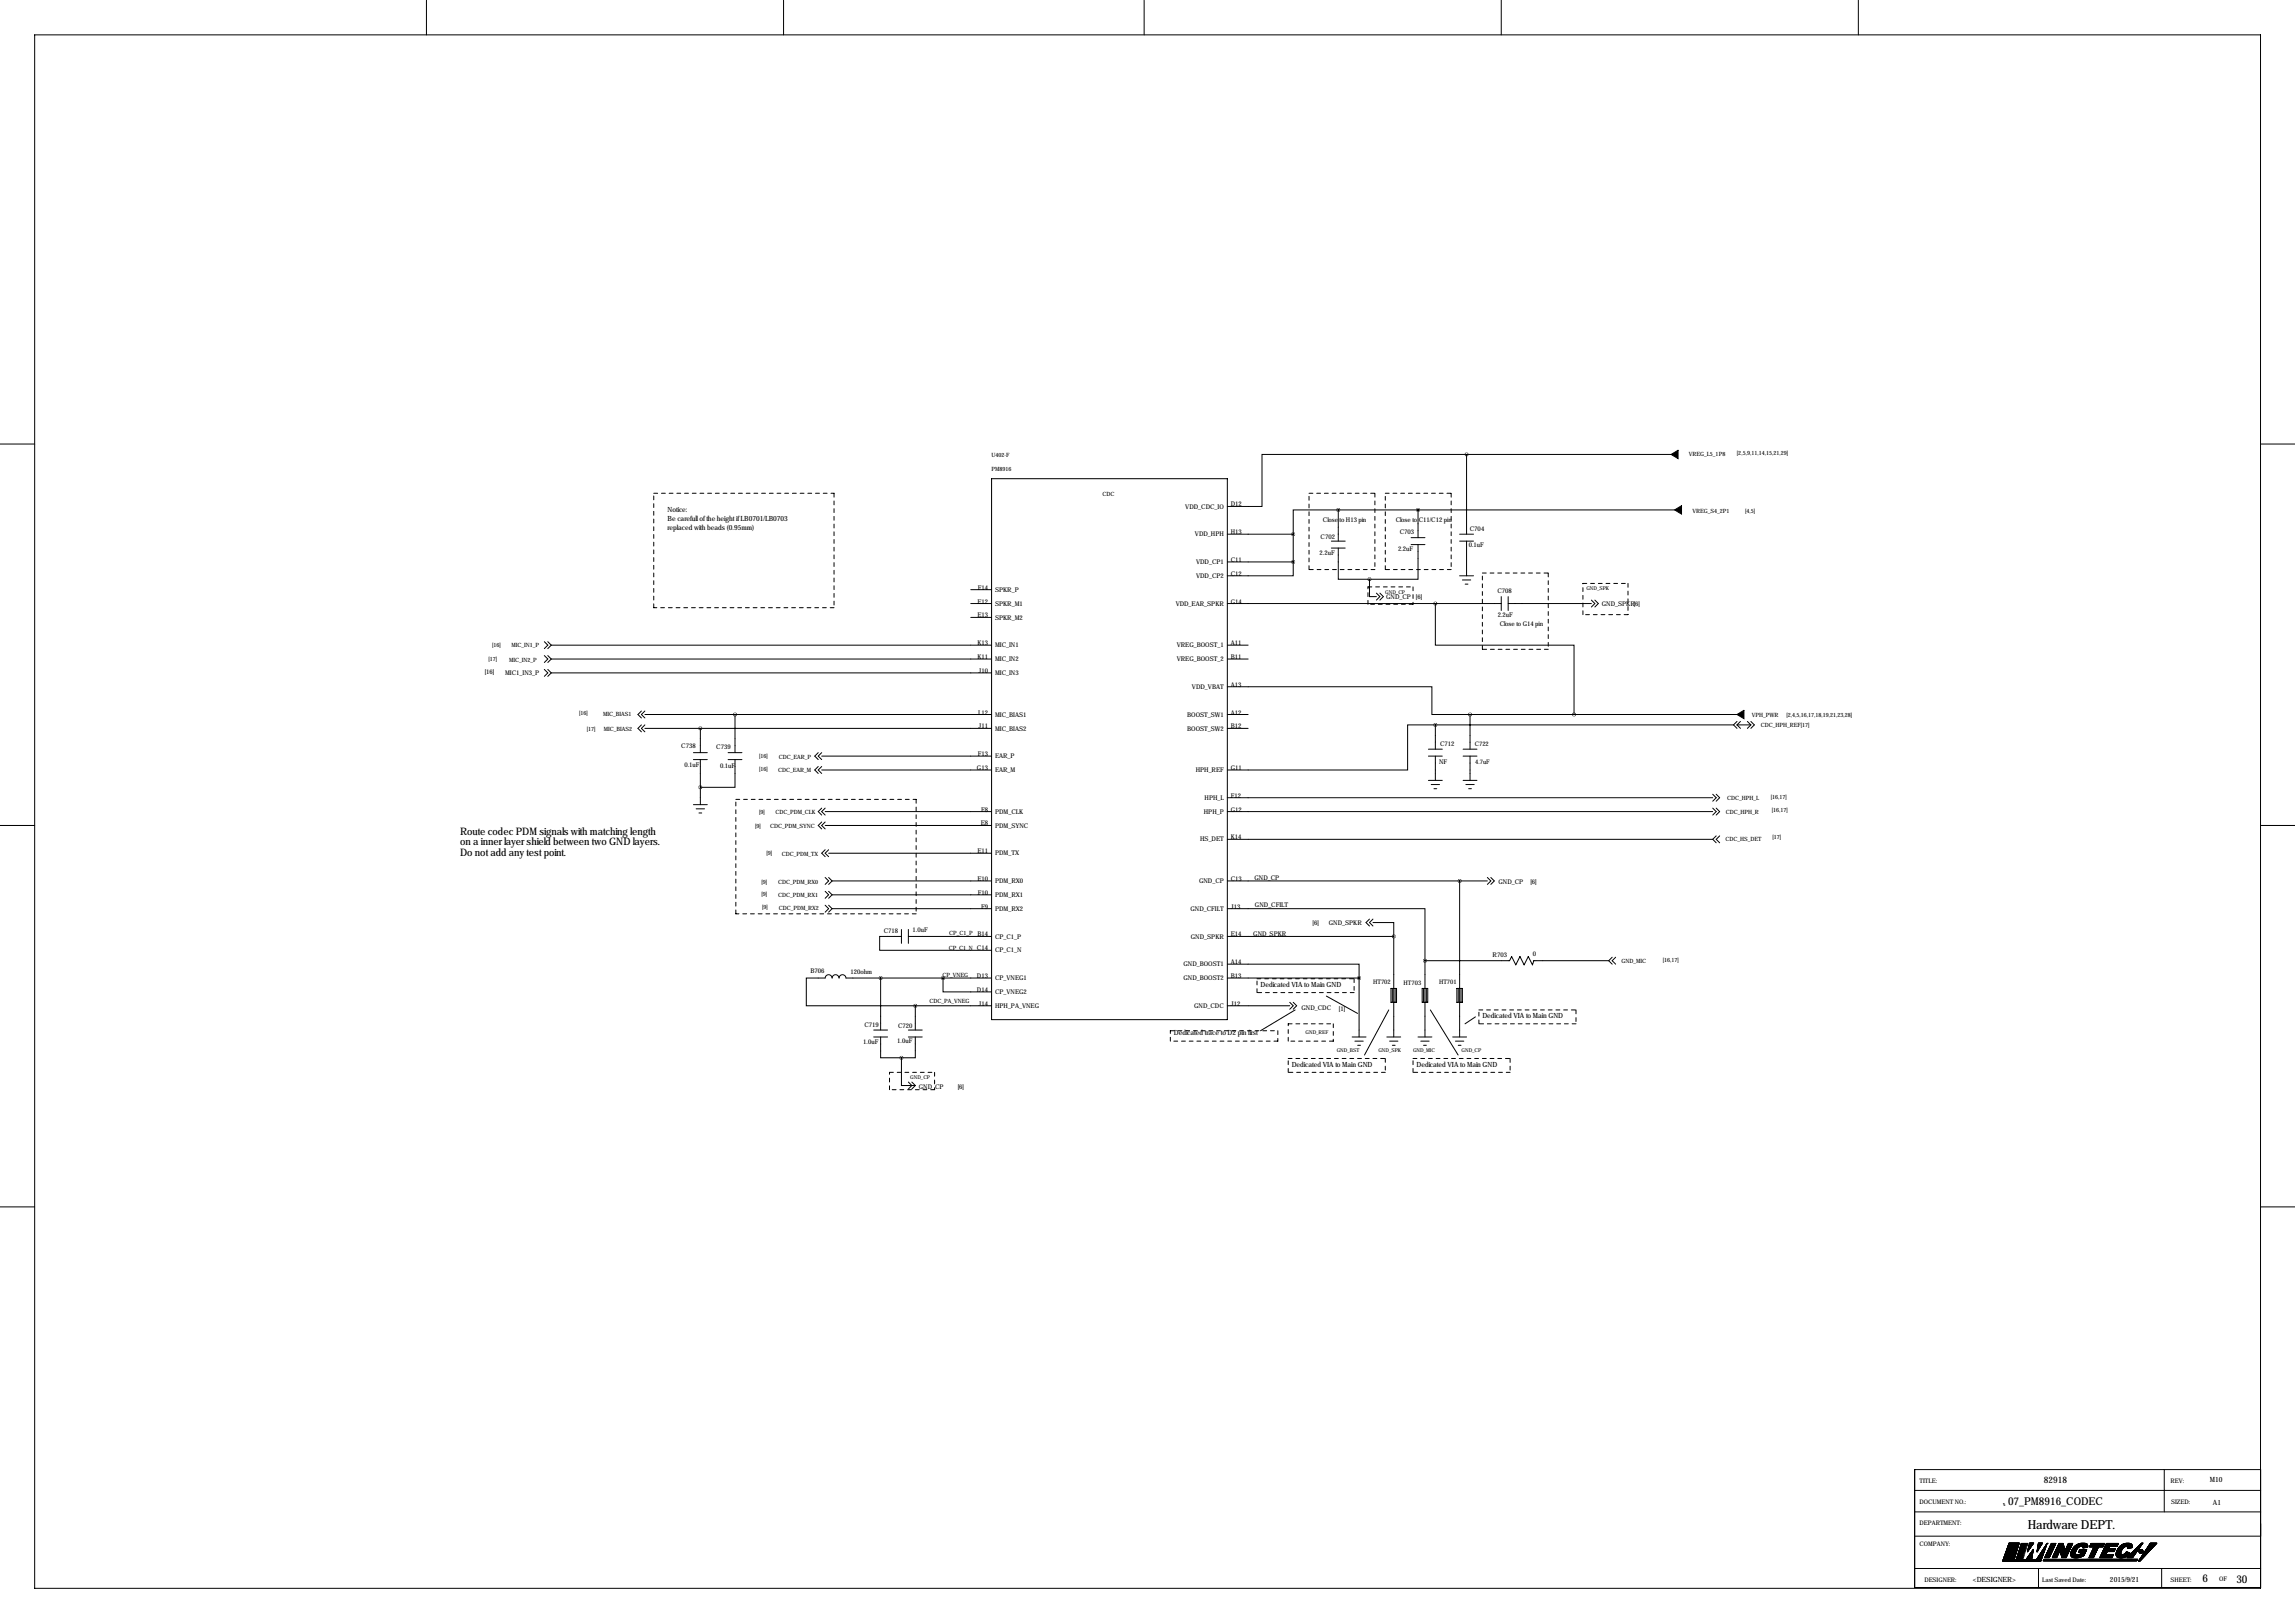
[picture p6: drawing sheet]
<svg xmlns="http://www.w3.org/2000/svg" width="841mm" height="594mm" viewBox="0 0 841 594" stroke-linecap="round" stroke-linejoin="round" font-family="sans-serif">
<defs><g id="words">
<text font-size="4.6" x="742.7" y="560.1">Hardware DEPT.</text>
<g font-size="4">
<text x="735.5" y="551.3">07_PM8916_CODEC</text>
<text x="806.7" y="579.4">6</text>
<text x="819.2" y="579.7">30</text>
</g>
<g font-size="3.8">
<text x="168.5" y="305.8">Route codec PDM signals with matching length</text>
<text x="168.6" y="309.6">on a inner layer shield between two GND layers.</text>
<text x="168.6" y="313.6">Do not add any test point.</text>
</g>
<text font-size="3.3" x="748.7" y="543.2">82918</text>
<g font-size="2.6">
<text x="244.6" y="187.5">Notice:</text>
<text x="244.6" y="190.9">Be carefull of the height if LB0701/LB0703</text>
<text x="244.6" y="194.3">replaced with beads (0.95mm)</text>
<text x="461.7" y="361.5">Dedicated VIA to Main GND</text>
<text x="543" y="372.9">Dedicated VIA to Main GND</text>
<text x="430" y="379.3">Dedicated trace to D2 pin first</text>
<text x="473.2" y="390.7">Dedicated VIA to Main GND</text>
<text x="518.9" y="390.7">Dedicated VIA to Main GND</text>
<text x="809.5" y="542.9">M10</text>
<text x="810.6" y="551.1">A1</text>
<text x="722.7" y="579.3">&lt;DESIGNER&gt;</text>
<text x="772.9" y="579.3">2015/9/21</text>
</g>
<g font-size="2.4">
<text x="450.8" y="185.5">D12</text>
<text x="434.2" y="186.3">VDD_CDC_IO</text>
<text x="484.6" y="191.1">Close to H13 pin</text>
<text x="511.3" y="191.1">Close to C11/C12 pin</text>
<text x="437.7" y="196.4">VDD_HPH</text>
<text x="450.8" y="195.7">H13</text>
<text x="483.8" y="197.4">C702</text>
<text x="512.8" y="195.7">C703</text>
<text x="538.4" y="194.4">C704</text>
<text x="483.4" y="203.3">2.2uF</text>
<text x="512.1" y="201.9">2.2uF</text>
<text x="538" y="200.3">0.1uF</text>
<text x="438.1" y="206.6">VDD_CP1</text>
<text x="450.8" y="205.8">C11</text>
<text x="358.1" y="216">F14</text>
<text x="438.1" y="211.7">VDD_CP2</text>
<text x="450.8" y="210.9">C12</text>
<text x="358" y="221.1">E12</text>
<text x="364.5" y="216.8">SPKR_P</text>
<text x="364.5" y="221.8">SPKR_M1</text>
<text x="430.7" y="221.8">VDD_EAR_SPKR</text>
<text x="450.8" y="221.1">G14</text>
<text x="507.7" y="219.5">GND_CP</text>
<text x="518.7" y="219.3">[6]</text>
<text x="548.5" y="217.2">C708</text>
<text x="358" y="226.1">E13</text>
<text x="364.5" y="226.9">SPKR_M2</text>
<text x="548.6" y="225.9">2.2uF</text>
<text x="586.7" y="222.1">GND_SPKR[6]</text>
<text x="549.4" y="229.2">Close to G14 pin</text>
<text x="358" y="236.3">K13</text>
<text x="364.5" y="237.1">MIC_IN1</text>
<text x="431.1" y="237.1">VREG_BOOST_1</text>
<text x="450.8" y="236.3">A11</text>
<text x="358" y="241.4">K11</text>
<text x="364.5" y="242.2">MIC_IN2</text>
<text x="431.1" y="242.2">VREG_BOOST_2</text>
<text x="450.8" y="241.4">B11</text>
<text x="177.5" y="246.9">[16]</text>
<text x="185" y="247.2">MIC1_IN3_P</text>
<text x="358.4" y="246.5">J10</text>
<text x="364.5" y="247.2">MIC_IN3</text>
<text x="450.8" y="251.5">A13</text>
<text x="436.6" y="252.3">VDD_VBAT</text>
<text x="358.3" y="261.7">L12</text>
<text x="364.5" y="262.5">MIC_BIAS1</text>
<text x="434.9" y="262.5">BOOST_SW1</text>
<text x="450.8" y="261.7">A12</text>
<text x="358.4" y="266.8">J11</text>
<text x="364.5" y="267.6">MIC_BIAS2</text>
<text x="434.9" y="267.6">BOOST_SW2</text>
<text x="450.8" y="266.8">B12</text>
<text x="249.6" y="273.9">C738</text>
<text x="262.4" y="274.4">C739</text>
<text x="527.5" y="273.2">C712</text>
<text x="250.7" y="280.7">0.1uF</text>
<text x="263.8" y="281.2">0.1uF</text>
<text x="358.1" y="276.9">F13</text>
<text x="364.5" y="277.7">EAR_P</text>
<text x="527.1" y="279.8">NF</text>
<text x="357.9" y="282">G13</text>
<text x="364.5" y="282.8">EAR_M</text>
<text x="438" y="282.8">HPH_REF</text>
<text x="450.8" y="282">G11</text>
<text x="441.2" y="293">HPH_L</text>
<text x="450.8" y="292.2">F12</text>
<text x="359.4" y="297.3">F8</text>
<text x="364.5" y="298">PDM_CLK</text>
<text x="441" y="298">HPH_P</text>
<text x="450.8" y="297.3">G12</text>
<text x="359.2" y="302.3">E8</text>
<text x="364.5" y="303.1">PDM_SYNC</text>
<text x="439.6" y="308.2">HS_DET</text>
<text x="450.8" y="307.4">K14</text>
<text x="358" y="312.5">E11</text>
<text x="364.5" y="313.3">PDM_TX</text>
<text x="358" y="322.7">E10</text>
<text x="364.5" y="323.4">PDM_RX0</text>
<text x="439.2" y="323.4">GND_CP</text>
<text x="450.8" y="322.7">C13</text>
<text x="459.5" y="322.4">GND_CP</text>
<text x="548.9" y="323.7">GND_CP</text>
<text x="560.6" y="323.7">[6]</text>
<text x="358.1" y="327.7">F10</text>
<text x="364.5" y="328.5">PDM_RX1</text>
<text x="359.4" y="332.8">F9</text>
<text x="364.5" y="333.6">PDM_RX2</text>
<text x="436.1" y="333.6">GND_CFILT</text>
<text x="450.8" y="332.8">J13</text>
<text x="459.7" y="332.3">GND_CFILT</text>
<text x="323.7" y="341.7">C718</text>
<text x="334.3" y="341.5">1.0uF</text>
<text x="480.8" y="338.9">[6]</text>
<text x="486.8" y="338.9">GND_SPKR</text>
<text x="358" y="343">B14</text>
<text x="364.5" y="343.8">CP_C1_P</text>
<text x="436.2" y="343.8">GND_SPKR</text>
<text x="450.8" y="343">E14</text>
<text x="459.1" y="343">GND_SPKR</text>
<text x="364.5" y="348.8">CP_C1_N</text>
<text x="433.5" y="353.9">GND_BOOST1</text>
<text x="450.8" y="353.1">A14</text>
<text x="546.8" y="350.6">R703</text>
<text x="561.5" y="350.1">0</text>
<text x="296.9" y="356.4">B706</text>
<text x="311.5" y="356.7">120ohm</text>
<text x="357.9" y="358.2">D13</text>
<text x="364.5" y="359">CP_VNEG1</text>
<text x="433.5" y="359">GND_BOOST2</text>
<text x="450.8" y="358.2">B13</text>
<text x="357.9" y="363.3">D14</text>
<text x="364.5" y="364.1">CP_VNEG2</text>
<text x="358.4" y="368.4">J14</text>
<text x="364.5" y="369.2">HPH_PA_VNEG</text>
<text x="437.4" y="369.2">GND_CDC</text>
<text x="450.8" y="368.4">J12</text>
<text x="476.8" y="369.9">GND_CDC</text>
<text x="490.5" y="370.1">[1]</text>
<text x="316.7" y="376.3">C719</text>
<text x="329" y="376.6">C720</text>
<text x="316.2" y="382.6">1.0uF</text>
<text x="328.7" y="382.1">1.0uF</text>
<text x="336.5" y="398.9">GND_CP</text>
<text x="350.8" y="398.9">[6]</text>
</g>
<g font-size="2.3">
<text x="540.2" y="273.1">C722</text>
<text x="540.4" y="279.7">4.7uF</text>
<text x="503" y="360.5">HT702</text>
<text x="514.2" y="360.8">HT703</text>
<text x="527.1" y="360.5">HT701</text>
<text x="703.1" y="543.3">TITLE:</text>
<text x="795.1" y="543.1">REV:</text>
<text x="703.1" y="550.9">DOCUMENT NO.:</text>
<text x="795.3" y="550.9">SIZED:</text>
<text x="703.1" y="558.6">DEPARTMENT:</text>
<text x="703.1" y="566.2">COMPANY:</text>
<text x="704.9" y="579.4">DESIGNER:</text>
<text x="748.1" y="579.4">Last Saved Date:</text>
<text x="795.1" y="579.4">SHEET:</text>
<text x="812.9" y="579.1">OF</text>
</g>
<g font-size="2.1">
<text x="363.2" y="167.5">U402-F</text>
<text x="618.7" y="166.9">VREG_L5_1P8</text>
<text x="636.3" y="166.7">[2,5,9,11,14,15,21,29]</text>
<text x="363.2" y="172.5">PM8916</text>
<text x="403.9" y="181.8">CDC</text>
<text x="620" y="188">VREG_S4_2P1</text>
<text x="639.3" y="188">[4,5]</text>
<text x="180.3" y="236.9">[16]</text>
<text x="187.3" y="237.1">MIC_IN1_P</text>
<text x="178.9" y="242.2">[17]</text>
<text x="186.5" y="242.3">MIC_IN2_P</text>
<text x="212.1" y="262">[16]</text>
<text x="220.9" y="262.2">MIC_BIAS1</text>
<text x="641.7" y="262.7">VPH_PWR</text>
<text x="654.4" y="262.7">[2,4,5,16,17,18,19,21,23,28]</text>
<text x="214.9" y="267.6">[17]</text>
<text x="221.2" y="267.6">MIC_BIAS2</text>
<text x="645" y="266.3">CDC_HPH_REF[17]</text>
<text x="278.1" y="277.7">[16]</text>
<text x="285.3" y="277.9">CDC_EAR_P</text>
<text x="278.1" y="282.5">[16]</text>
<text x="285.1" y="282.8">CDC_EAR_M</text>
<text x="632.7" y="292.9">CDC_HPH_L</text>
<text x="648.7" y="292.7">[16,17]</text>
<text x="278.1" y="298">[9]</text>
<text x="284" y="298">CDC_PDM_CLK</text>
<text x="632.2" y="298">CDC_HPH_R</text>
<text x="649" y="297.5">[16,17]</text>
<text x="276.6" y="303.3">[9]</text>
<text x="282.1" y="303.3">CDC_PDM_SYNC</text>
<text x="632" y="307.9">CDC_HS_DET</text>
<text x="649.2" y="307.4">[17]</text>
<text x="280.7" y="313.3">[9]</text>
<text x="286.4" y="313.5">CDC_PDM_TX</text>
<text x="278.9" y="323.7">[9]</text>
<text x="285" y="323.7">CDC_PDM_RX0</text>
<text x="278.9" y="328.2">[9]</text>
<text x="285" y="328.5">CDC_PDM_RX1</text>
<text x="279.1" y="333.1">[9]</text>
<text x="285.3" y="333.3">CDC_PDM_RX2</text>
<text x="347.7" y="342.4">CP_C1_P</text>
<text x="347.6" y="348.1">CP_C1_N C14</text>
<text x="594" y="352.6">GND_MIC</text>
<text x="609.1" y="352.4">[16,17]</text>
<text x="345.2" y="358">CP_VNEG</text>
<text x="340.4" y="367.4">CDC_PA_VNEG</text>
</g>
<g font-size="1.9">
<text x="507.4" y="217.5">GND_CP</text>
<text x="581.1" y="216.2">GND_SPK</text>
<text x="478.2" y="378.8">GND_REF</text>
<text x="489.7" y="385.1">GND_BST</text>
<text x="504.9" y="385.1">GND_SPK</text>
<text x="517.6" y="385.1">GND_MIC</text>
<text x="535.4" y="385.1">GND_CP</text>
<text x="333.5" y="395.3">GND_CP</text>
</g>
</g></defs>
<g fill="none" stroke="#000" stroke-width=".37" stroke-dasharray="1.4 1.4">
<path d="M239.5 180.7h66M305.5 180.7v41.9M479.5 180.7h24.1M503.6 180.7v27.9M507.4 180.7h24.2M531.6 180.7v27.9M479.5 208.6v-27.9M501.1 215h16.5M503.6 208.6h-24.1M507.4 208.6v-27.9M517.6 215v6.3M531.6 208.6h-24.2"/>
<path d="M543 209.9h24.1M567.1 209.9v27.9M579.8 213.7h16.5M596.3 213.7v11.4M239.5 222.6v-41.9M305.5 222.6h-66M501.1 221.3v-6.3M517.6 221.3h-16.5M543 237.8v-27.9M567.1 237.8h-24.1M579.8 225.1v-11.4M596.3 225.1h-16.5"/>
<path d="M269.5 292.8h66.1M335.6 292.8v41.9M269.5 334.7v-41.9M335.6 334.7h-66.1M460.5 358.5h35.5M496 358.5v5M428.7 377.5h39.4M460.5 363.5v-5M468.1 377.5v3.8M471.9 375h16.5M488.4 375v6.3M496 363.5h-35.5"/>
<path d="M541.7 375v-5.1M541.7 369.9h35.6M577.3 369.9v5.1M577.3 375h-35.6M325.8 399.1v-6.3M325.8 392.8h16.5M342.3 392.8v6.3M342.3 399.1h-16.5M428.7 381.3v-3.8M468.1 381.3h-39.4M471.9 392.8v-5.1M471.9 387.7h35.5"/>
<path d="M471.9 381.3v-6.3M488.4 381.3h-16.5M507.4 387.7v5.1M507.4 392.8h-35.5M517.6 392.8v-5.1M517.6 387.7h35.6M553.2 387.7v5.1M553.2 392.8h-35.6"/>
</g>
<g fill="none" stroke="#000" stroke-width=".37">
<path d="M12.7 12.8h815.3v568.9h-815.3zM156.2 .1v12.7M287 .1v12.7M419.1 .1v12.7M549.9 .1v12.7M680.7 .1v12.7M0 162.6h12.7M363.2 175.3h86.4v198.2h-86.4zM537.2 166.4h-74.9v19.1h-12.7M537.2 166.4v29.3M537.2 166.4h74.9M828 162.6h12.7"/>
<path d="M449.6 195.7h24.1M473.7 195.7v10.1M487.7 198.2h5.1M490.2 186.8h-16.5v8.9M490.2 186.8v11.4M490.2 186.8h123.2M516.9 196.9h5.1M516.9 199.5h5.1M519.4 199.5v12.7h-17.8M519.4 186.8v10.1M534.7 198.2h5.1M534.7 195.7h5.1"/>
<path d="M537.2 198.2v12.7M355.6 216h7.6M449.6 205.8h24.1M473.7 205.8v5.1h-24.1M487.7 200.7h5.1M490.2 200.7v11.5h11.4M501.6 212.2v6.3h2.6M504.2 217.2l1.3 1.3-1.3 1.3M505.5 217.2l1.2 1.3-1.2 1.3M534.7 210.9h5.1M535.7 212.4h3M536.7 213.9h1"/>
<path d="M549.9 218.5v5.1M552.4 218.5v5.1M582.9 219.8l1.3 1.3-1.3 1.2M584.2 219.8l1.3 1.3-1.3 1.2M199.4 235l1.3 1.3-1.3 1.3M200.7 235l1.2 1.3M201.9 236.3h161.3M201.9 236.3l-1.2 1.3M355.6 221.1h7.6M355.6 226.1h7.6M449.6 221.1h100.3M449.6 236.3h7.6"/>
<path d="M525.8 221.1v15.2h50.8v25.4M552.4 221.1h30.5M199.4 240.1l1.3 1.3-1.3 1.2M199.4 245.2l1.3 1.3-1.3 1.2M200.7 240.1l1.2 1.3M200.7 245.2l1.2 1.3M201.9 241.4h161.3M201.9 246.5h161.3M201.9 241.4l-1.2 1.2M201.9 246.5l-1.2 1.2M449.6 251.5h74.9v10.2h14M449.6 241.4h7.6"/>
<path d="M234.9 265.5l-1.2 1.3 1.2 1.2M234.9 260.4l-1.2 1.3 1.2 1.3M236.2 261.7h127M236.2 266.8h127M236.2 265.5l-1.3 1.3 1.3 1.2M236.2 260.4l-1.3 1.3 1.3 1.3M254 278.2h5.1M254 275.7h5.1M256.5 266.8v8.9M256.5 278.2v16.5M266.7 278.2h5.1M266.7 275.7h5.1"/>
<path d="M269.2 278.2v10.2h-12.7M269.2 261.7v14M299.7 275.7l-1.3 1.2 1.3 1.3M301 276.9h62.2M301 275.7l-1.3 1.2 1.3 1.3M449.6 261.7h7.6M449.6 266.8h7.6M523.2 274.4h5.1M523.2 276.9h5.1M525.8 265.5h-10.2v16.5h-66M525.8 265.5v8.9M525.8 276.9v8.9"/>
<path d="M525.8 265.5h109.2M535.9 274.4h5.1M535.9 276.9h5.1M538.5 261.7h97.8M538.5 261.7v12.7M538.5 276.9v8.9M635 265.5l1.3 1.3M636.3 264.2l-1.3 1.3M636.3 265.5l1.2 1.3M636.3 265.5h5M637.5 264.2l-1.2 1.3M640.1 264.2l1.2 1.3"/>
<path d="M641.3 264.2l1.3 1.3-1.3 1.3M641.3 265.5l-1.2 1.3M254 294.7h5.1M255 296.2h3.1M256 297.8h1M299.7 280.7l-1.3 1.3 1.3 1.3M301 282h62.2M301 296l-1.3 1.3 1.3 1.2M301 280.7l-1.3 1.3 1.3 1.3M302.3 297.3h60.9M302.3 296l-1.3 1.3 1.3 1.2M449.6 292.2h177.8"/>
<path d="M449.6 297.3h177.8M523.2 285.8h5.1M524.3 287.3h3M525.3 288.9h1M535.9 285.8h5.1M537 287.3h3M538 288.9h1M627.4 290.9l1.2 1.3-1.2 1.2M627.4 296l1.2 1.3-1.2 1.2M628.6 290.9l1.3 1.3-1.3 1.2M628.6 296l1.3 1.3-1.3 1.2M0 302.3h12.7"/>
<path d="M301 301.1l-1.3 1.2 1.3 1.3M302.3 302.3h60.9M302.3 311.2l-1.3 1.3 1.3 1.3M302.3 301.1l-1.3 1.2 1.3 1.3M303.5 312.5h59.7M303.5 311.2l-1.2 1.3 1.2 1.3M449.6 307.4h177.8M627.4 307.4l1.2 1.3M628.6 306.1l-1.2 1.3M629.9 306.1l-1.3 1.3 1.3 1.3M828 302.3h12.7M302.3 331.5l1.2 1.3-1.2 1.3"/>
<path d="M302.3 326.5l1.2 1.2-1.2 1.3M302.3 321.4l1.2 1.3-1.2 1.2M303.5 331.5l1.3 1.3M303.5 326.5l1.3 1.2M303.5 321.4l1.3 1.3M304.8 322.7h58.4M304.8 327.7h58.4M304.8 332.8h58.4M304.8 332.8l-1.3 1.3M304.8 327.7l-1.3 1.3M304.8 322.7l-1.3 1.2M449.6 332.8h72.4v19.1"/>
<path d="M449.6 322.7h95.2M501.6 336.6l-1.2 1.3 1.2 1.3M502.9 337.9h7.6v5.1M502.9 336.6l-1.3 1.3 1.3 1.3M534.7 322.7v57.1M544.8 321.4l1.3 1.3-1.3 1.2M546.1 321.4l1.3 1.3-1.3 1.2M302.3 358.2h-6.9v10.2h39.9M302.3 358.2a1.27 1.27 0 0 1 1.2-1.2 1.27 1.27 0 0 1 1.3 1.2M304.8 358.2a1.27 1.27 0 0 1 1.3-1.2 1.27 1.27 0 0 1 1.2 1.2M307.3 358.2a1.27 1.27 0 0 1 1.3-1.2 1.27 1.27 0 0 1 1.3 1.2h53.3M322.6 358.2v19.1"/>
<path d="M330.2 343h-8v5.1h41M330.2 340.4v5.1M332.7 343h30.5M332.7 340.4v5.1M345.4 358.2v5.1h17.8M449.6 353.1h48.2v5.1M449.6 343h60.9M449.6 358.2h48.2M497.8 358.2v21.6M510.5 343v36.8M522 351.9h31l.7-1.6 1.5 3.1 1.6-3.1 1.5 3.1 1.5-3.1 1.5 3.1 .5-1.5h27.5M522 351.9v27.9"/>
<path d="M589.3 351.9l1.2 1.2M590.5 350.6l-1.2 1.3M591.8 350.6l-1.3 1.3 1.3 1.2M320 377.3h5.1M320 379.8h5.1M322.6 379.8v7.6h7.6M332.7 377.3h5.1M332.7 379.8h5.1M335.3 379.8v7.6h-5.1M335.3 368.4v8.9M335.3 368.4h27.9M449.6 368.4h22.8"/>
<path d="M472.4 367.1l1.3 1.3-1.3 1.2M473.7 367.1l1.3 1.3-1.3 1.2M474.4 369.9l-12.7 7.6M485.9 364.8l11.4 6.4M495.3 379.8h5.1M508 379.8h5.1M508.7 369.9l-8.9 16.5M509.5 362h2.1v5.1h-2.1zM510 362v5.1M510.5 367.1h.1M511 367.1h.1M511 362v5.1"/>
<path d="M519.4 379.8h5.1M521 362h2v5.1h-2zM521.5 362v5.1M522 367.1h.1M522.5 367.1h.1M522.5 362v5.1M524 369.9l10.1 16.5M532.1 379.8h5.1M533.7 362h2v5.1h-2zM534.2 362v5.1M534.7 367.1h.1M535.2 367.1h.1"/>
<path d="M535.2 362v5.1M540.5 372.4l-3.8 2.6M330.2 387.4v10.2h5.1M332.7 396.3l1.3 1.3-1.3 1.3M334 396.3l1.3 1.3M335.3 397.6l-1.3 1.3M496.3 381.3h3.1M497.3 382.8h1M509 381.3h3.1M510 382.8h1M520.4 381.3h3.1M521.5 382.8h1"/>
<path d="M533.1 381.3h3.1M534.2 382.8h1M0 442h12.7M828 442h12.7M701.3 538.2h126.8v43.2h-126.8zM792.8 538.2v15.5M701.3 553.7h126.8M701.3 545.9h126.8M733.8 550.8h.1M701.3 574.5h126.8M701.3 562.6h126.8M733.6 571.8h14"/>
<path d="M733.6 571.7h14M733.6 571.6h14M733.7 571.5h13.9M733.7 571.4h14M733.8 571.2h14M733.8 571.1h4M733.9 570.9h4M733.9 570.8h4M734 570.7h3.9M734 570.7h4M734 570.5h4M734.1 570.4h3.9"/>
<path d="M734.1 570.2h4M734.2 570.1h3.9M734.3 569.8h3.9M734.3 569.7h3.9M734.3 569.6h4M734.4 569.4h3.9M734.5 569.3h3.9M734.5 569.2h3.9M734.6 568.9h3.9M734.7 568.8h3.8M734.7 568.6h3.9M734.7 568.5h3.9"/>
<path d="M734.8 568.4h3.9M734.8 568.3h3.9M734.8 568.2h3.9M734.9 568.1h3.8M734.9 568h3.9M735 567.9h3.8M735 567.8h3.8M735.1 567.6h3.8M735.1 567.5h3.8M735.1 567.4h3.8M735.2 567.3h3.8M735.2 567.1h3.8"/>
<path d="M735.3 566.9h3.8M735.4 566.7h3.8M735.5 566.5h3.7M735.5 566.3h3.8M735.6 566.1h3.8M735.6 566h3.8M735.7 565.8h3.7M735.7 565.7h3.8M735.8 565.6h3.7M735.8 565.5h3.7M735.9 565.3h3.7M735.9 565.2h3.7"/>
<path d="M735.9 565.1h3.7M737.9 571h-4M738.1 570.3l-4 .1M738.1 570.1l-4 .1M738.2 569.9l-4 .1M738.3 569.5h-3.9M738.4 569.1l-3.9 .1M738.5 569l-4 .1M738.5 568.8l-3.9 .1M738.6 571.1h.3M738.6 568.7h-3.9M738.6 570.8h2.5"/>
<path d="M738.7 570.6h.4M738.8 570.4h2.5M738.8 568l-3.9 .1M738.9 567.7h-3.9M739 569.8h.1M739 569.7h1.7M739 567.2l-3.8 .1M739.1 569.4h.3M739.1 567h-3.8M739.1 569.2h1.9M739.1 566.8l-3.8 .1M739.2 566.7l-3.9 .1"/>
<path d="M739.2 566.5l-3.8 .1M739.3 568.8h2.2M739.3 566.4h-3.8M739.3 568.7h2.5M739.3 566.2h-3.8M739.4 568.3h2.4M739.4 568.3h2.5M739.5 565.7l-3.8 .1M739.6 567.9h2.4M739.6 567.8h2.5M739.6 565.4h-3.8M739.7 570.1l-.9 .1"/>
<path d="M739.7 567.4h2.4M739.7 567.4h2.5M739.8 567.2h.5M739.9 568.9l-.7 .1M739.9 566.9h2.4M740 566.7h.4M740 571h-1.4M740.1 569.7l-1.1 .1M740.2 570.5l-1.5 .1M740.2 568.5h-.8M740.4 568l-.9 .1M740.5 569.3h-1.4"/>
<path d="M740.6 567.6h-.9M740.8 570l-1.9 .1M740.9 568.8l-1.7 .1M740.9 565.9l-.7 .1M741 570.9h-2.4M741.1 566.3h-1M741.2 570.4l-2.4 .1M741.2 565.5h-.8M741.3 568.4h-1.9M741.3 567.1l-1.5 .1M741.4 569.9l-2.5 .1M741.4 567.9l-1.9 .1"/>
<path d="M741.5 566.6l-1.5 .1M741.5 569.6h-2.5M741.6 567.5h-1.9M741.7 569.1l-2.5 .1M742 565.8l-1.8 .1M742.1 566.2h-2M742.2 571.1h2M742.3 571h1.9M742.3 565.4h-1.9M742.3 567h-2.4M742.4 570.8h1.9M742.5 570.7h1.8"/>
<path d="M742.5 566.5l-2.5 .1M742.6 570.6h1.7M742.6 568.4h.1M742.6 568.3h.1M742.6 566.1h-2.4M742.7 570.4h1.6M742.7 568.2h.1M742.7 565.7l-2.4 .1M742.8 567.9h.3M742.8 570.2h1.6M742.8 568.1l-.1 .1M742.9 567.4h.5"/>
<path d="M742.9 565.3h-2.5M742.9 570h1.5M742.9 568l-.2 .1M743 567.9l-.3 .1M743 567h.7M743 566.9h.7M743.1 569.9h1.3M743.1 567.8h-.3M743.1 566.5h.9M743.2 569.8h1.2M743.2 569.7h1.2M743.2 567.7h-.4"/>
<path d="M743.2 566.1h1.1M743.3 569.6h1.2M743.3 567.6h-.5M743.3 566h1M743.3 569.5h1.2M743.3 567.5h-.5M743.4 565.6h1.2M743.4 569.4h1.1M743.4 567.3l-.5 .1M743.5 569.3h1M743.5 565.1h1.5M743.5 567.2l-.6 .1"/>
<path d="M743.6 569.2h.9M743.6 567.1l-.7 .1M743.7 569h.9M743.8 566.8l-.8 .1M743.8 568.8h.8M743.8 566.7l-.7 .1M743.9 568.8h.7M743.9 568.7h.7M743.9 566.6l-.8 .1M744 568.6h.6M744 566.5l-.9 .1M744.1 568.5h.6"/>
<path d="M744.1 566.4h-.9M744.1 568.4h.6M744.2 568.3h.5M744.2 566.3h-1M744.2 566.2h-1M744.3 570.9h-2M744.4 568.1h.3M744.4 569.9l-1.4 .1M744.4 568h.3M744.4 565.9l-1.1 .1M744.5 565.8l-1.2 .1M744.5 567.9h.3"/>
<path d="M744.5 567.8h.3M744.5 565.7l-1.2 .1M744.6 569l-.9 .1M744.6 567.7h.2M744.7 568.1l-.4 .1M744.7 565.5h-1.3M744.8 567.5h.1M744.8 565.4h-1.4M744.8 567.6h-.1M744.9 565.3h-1.5M744.9 565.2h-1.4M746 571.1h1.8"/>
<path d="M746.1 571h1.7M746.2 568.4h.1M746.2 570.9h1.7M746.2 568.3h.1M746.2 568.1h.2M746.3 568.2l-.1 .1M746.3 567.9h.2M746.3 570.7h1.6M746.3 567.5h.5M746.3 567.4h.5M746.3 567.3h.6M746.4 570.5h1.6"/>
<path d="M746.4 568l-.2 .1M746.4 566.9h.7M746.4 566.7h.8M746.5 570.5h1.5M746.5 567.9l-.3 .1M746.5 566.5h.9M746.6 567.8h-.3M746.6 566h1M746.6 565.9h1.1M746.6 565.8h1.2M746.6 570.2h1.5M746.6 567.7h-.3"/>
<path d="M746.6 565.6h1.3M746.7 565.3h1.4M746.7 567.6h-.4M746.7 565.1h1.5M746.7 574.6v6.8M746.8 569.9h1.4M746.9 567.2l-.5 .1M747 569.7h1.3M747 567.1l-.6 .1M747 567h-.6M747.1 569.4h1.3M747.1 566.8l-.7 .1"/>
<path d="M747.2 569.3h1.2M747.3 569.2h1.2M747.3 566.6l-.9 .1M747.3 566.5l-.8 .1M747.4 566.4h-.9M747.5 568.9h1.1M747.5 566.3h-1M747.5 566.2h-1M747.6 568.8h1M747.6 568.7h1M747.6 566.1h-1.1M747.7 568.6h1"/>
<path d="M747.7 571.3l-14 .1M747.8 568.3h1M747.8 565.7l-1.2 .1M747.9 565.6l-1.3 .1M747.9 570.8h-1.7M747.9 568.2h.9M748 570.6l-1.7 .1M748 565.5h-1.4M748 568h.9M748 565.4h-1.3M748.1 570.3l-1.6 .1M748.1 567.9h.8"/>
<path d="M748.2 570l-1.5 .1M748.2 567.8h.8M748.2 565.2h-1.5M748.2 569.9l-1.4 .1M748.3 569.7l-1.4 .1M748.3 569.6h-1.3M748.3 567.6h.7M748.4 569.5h-1.3M748.4 567.5h.7M748.4 571.7h34.3M748.4 571.6h34.3M748.4 567.4h.7"/>
<path d="M748.5 567.3h.6M748.5 571.4h34.4M748.5 569l-1.1 .1M748.6 568.9l-1.2 .1M748.7 571.2h34.3M748.7 571.1h34.4M748.7 567h.5M748.7 568.5h-1M748.7 566.9h.6M748.8 568.4h-1M748.8 566.8h.5M748.8 568.2l-.9 .1"/>
<path d="M748.8 566.8h.6M748.9 567.9l-.8 .1M749 570.5h1.7M749 566.5h.5M749 567.7h-.8M749.1 570.2h1.7M749.1 566.4h.4M749.1 566.3h.4M749.2 567.2l-.7 .1M749.2 567.1l-.6 .1M749.4 569.7h1.6M749.4 566h.2"/>
<path d="M749.4 566.6l-.5 .1M749.5 565.8h.2M749.6 566.2h-.4M749.6 569.2h1.6M749.6 569.2h1.7M749.6 566.1h-.4M749.7 569.1h1.6M749.7 565.9l-.3 .1M749.7 565.6h.1M749.8 565.6l-.2 .1M749.8 568.8h1.7M749.8 565.5h-.1"/>
<path d="M749.9 565.3h.1M749.9 568.6h1.6M749.9 565.4h-.1M749.9 565.2h.1M749.9 568.5h1.7M750 568.4h1.6M750 568.3h1.7M750.1 568.2h1.6M750.2 567.9h1.7M750.4 567.5h1.7M750.4 567.4h1.7M750.7 566.9h1.6"/>
<path d="M750.7 570.4l-1.7 .1M750.7 566.7h1.7M750.8 570.3l-1.8 .1M750.8 570.1l-1.7 .1M750.9 570l-1.7 .1M750.9 566.5h1.7M750.9 566.4h1.7M750.9 569.9l-1.7 .1M750.9 566.3h1.7M751 569.8l-1.7 .1M751 566.2h1.7M751 566.1h1.7"/>
<path d="M751.1 569.6h-1.7M751.1 566h1.7M751.1 569.5h-1.6M751.2 569.4h-1.7M751.2 569.3h-1.6M751.2 565.7h1.7M751.3 565.6h1.7M751.4 568.9l-1.7 .1M751.4 568.8l-1.6 .1M751.4 565.3h1.7M751.5 568.7h-1.7M751.8 570.5h1.6"/>
<path d="M751.8 568.1l-1.7 .1M751.8 568l-1.7 .1M751.9 570.2h1.6M751.9 567.9l-1.7 .1M751.9 567.8h-1.6M752 567.7h-1.7M752 567.6h-1.6M752.1 569.7h1.6M752.1 567.3l-1.6 .1M752.2 567.2l-1.7 .1M752.2 567.1l-1.6 .1M752.3 567h-1.7"/>
<path d="M752.3 569.2h1.6M752.4 569.1h1.6M752.4 569h1.6M752.4 566.6l-1.6 .1M752.5 566.5l-1.7 .1M752.6 568.8h1.6M752.6 568.7h1.6M752.7 568.6h1.5M752.7 568.5h1.6M752.8 568.4h1.5M752.8 568.3h1.6M752.8 565.9l-1.7 .1"/>
<path d="M752.9 565.8l-1.8 .1M752.9 565.7l-1.7 .1M753 568h1.5M753 567.9h1.6M753 565.5h-1.7M753.1 565.4h-1.7M753.1 567.6h3.2M753.2 567.5h3.1M753.2 567.4h3M753.3 567.3h2.9M753.3 567.2h2.9M753.4 567.1h2.8"/>
<path d="M753.4 570.4l-1.6 .1M753.4 567h2.8M753.4 566.9h2.7M753.5 570.3l-1.7 .1M753.5 566.8h2.6M753.5 570.1l-1.6 .1M753.5 566.7l2.6 .1M753.6 570l-1.6 .1M753.6 566.6h2.5M753.6 569.9l-1.6 .1M753.6 566.5h2.5M753.7 569.8l-1.7 .1"/>
<path d="M753.7 566.5h2.3M753.7 566.4h2.3M753.7 569.7l-1.6 .1M753.7 566.3h2.3M753.8 569.6h-1.6M753.8 566.2h2.2M753.8 569.5h-1.6M753.8 566.1h2.2M753.9 569.4h-1.6M753.9 566h2M753.9 569.3h-1.6M753.9 565.9h2"/>
<path d="M754 565.8h1.9M754 565.7h1.9M754.1 568.9l-1.6 .1M754.1 565.6h1.7M754.1 565.5h1.7M754.1 568.8l-1.5 .1M754.1 565.4h1.7M754.2 565.3h1.6M754.4 568.2l-1.6 .1M754.5 568.1l-1.6 .1M754.5 568l-1.6 .1M754.7 567.9h1.6"/>
<path d="M754.7 568h3.3M754.8 568.4h3M754.8 568.3h3M754.8 568.7h2.9M754.8 568.6h2.9M754.8 568.5h3M754.9 568.8h2.7M754.9 569.1h2.6M754.9 569h2.6M754.9 568.9h2.6M755 569.4h2.3M755 569.2h2.4"/>
<path d="M755 569.6h2.2M755 569.5h2.3M755.1 569.8h2M755.1 569.7h2.1M755.1 570h1.9M755.2 570.3h1.7M755.2 570.2h1.7M755.2 570.1h1.8M755.2 570.5h1.6M756.3 567.7h-3.2M756.3 567.8h-3.2M756.5 567.9h1.5"/>
<path d="M756.7 567.4h1.5M756.7 567.3h1.6M756.8 567.2h1.5M756.9 570.4l-1.7 .1M756.9 566.9h1.6M757 566.8h1.5M757 566.6h1.6M757.1 569.9l-2 .1M757.1 566.5h1.5M757.1 566.5h1.6M757.2 569.7l-2.1 .1M757.3 566h1.6"/>
<path d="M757.4 569.3h-2.4M757.5 565.6h1.6M757.9 568.2l-3.1 .1M757.9 568.1l-3.2 .1M758 567.9l-1.6 .1M758.1 567.8h-1.6M758.1 567.7h-1.5M758.2 567.6h-1.6M758.2 567.5h-1.5M758.4 567.1l-1.6 .1M758.4 567h-1.5M758.5 569.3h2"/>
<path d="M758.5 569.2h1.9M758.5 569.1h1.8M758.5 569.6h4.9M758.5 569.4h5M758.5 569h1.8M758.5 568.9h1.7M758.5 568.8h1.7M758.5 566.8l-1.6 .1M758.6 569.7h4.8M758.6 568.7h1.7M758.6 568.6h1.7M758.6 568.5h1.7"/>
<path d="M758.6 568.4h1.7M758.7 568.3h1.6M758.7 568.2h1.7M758.7 570h4.1M758.7 566.4h-1.6M758.8 570.1h3.8M758.8 566.3h-1.6M758.9 567.9h1.6M758.9 566.2h-1.7M758.9 566.1h-1.6M759 570.2h3.3M759 565.9l-1.6 .1"/>
<path d="M759 570.3h3.2M759 565.8l-1.6 .1M759.1 567.5h1.6M759.1 565.7l-1.7 .1M759.1 567.4h1.7M759.1 565.6l-1.6 .1M759.2 570.4h2.7M759.2 565.5h-1.6M759.2 565.4h-1.6M759.3 565.3h-1.6M759.4 570.5h2.1M759.4 566.9h1.7"/>
<path d="M759.8 566.5h2M760 566.3h4.7M760.1 570.6h.6M760.1 566.2h4.6M760.2 566.1h4.5M760.3 566h4.4M760.4 566h4.3M760.4 568.1l-1.7 .1M760.5 568l-1.7 .1M760.5 565.9h4.2M760.6 567.8h-1.7M760.6 567.7h-1.6"/>
<path d="M760.7 567.6h-1.7M760.7 565.8h3.9M760.8 567.3l-1.6 .1M760.9 565.7h3.7M760.9 567.2l-1.7 .1M761 567.1l-1.7 .1M761.1 567h-1.7M761.1 565.6h3.4M761.2 565.5h3.3M761.2 566.8l-1.7 .1M761.3 568.6h2.6M761.4 568.5h2.5"/>
<path d="M761.4 566.7l-1.8 .1M761.4 565.4h2.9M761.4 568.4h2.6M761.5 568.3h2.5M761.5 569.3h2.1M761.5 566.6l-1.9 .1M761.6 568h2.6M761.6 567.9h2.6M761.7 567.9h2.5M761.7 566.5l-2 .1M761.7 565.3h2.4M761.8 569.2h1.8"/>
<path d="M761.8 567.5h2.6M762 569.2h1.6M762.2 569.1h1.5M762.3 568.9h1.4M762.3 566.4h-2.4M762.3 565.2h1.4M762.3 568.8h1.5M762.4 568.8h1.4M762.5 566.4h2.2M762.8 566.5h1.9M762.9 566.5h1.8M763 569.9l-4.3 .1"/>
<path d="M763 566.9h.2M763.2 569.8l-4.6 .1M763.4 569.7l-4.8 .1M763.5 569.5h-5M763.8 566.8l-.8 .1M763.9 568.7h-1.5M764.1 568.2l-2.6 .1M764.1 568.1l-2.6 .1M764.3 567.8h-2.6M764.3 567.7h-2.6M764.4 567.6h-2.6M764.5 566.7l-1.5 .1"/>
<path d="M764.7 566.6l-1.7 .1M765.2 570.5h1.7M765.3 570.4h1.6M765.3 570.2h1.7M765.4 566.5h4.9M765.4 566.5h5M765.5 566.4h4.9M765.5 566.3h5M765.6 569.7h1.6M765.6 566.2h4.9M765.6 566.1h4.9M765.7 566h4.9"/>
<path d="M765.8 569.2h1.6M765.8 569.1h1.7M765.8 565.6h5M765.9 565.6h4.9M765.9 565.4h5M766 568.8h1.6M766 568.7h1.7M766.1 568.6h1.6M766.1 568.5h1.7M766.2 568.3h1.7M766.3 568.1h1.7M766.4 568h1.6"/>
<path d="M766.4 567.9h1.7M766.5 567.7h1.7M766.6 567.4h1.7M766.9 566.9h1.6M766.9 570.4l-1.7 .1M767 570.1l-1.6 .1M767.1 570l-1.7 .1M767.1 569.9l-1.6 .1M767.2 569.8l-1.7 .1M767.2 569.7l-1.7 .1M767.3 569.6h-1.7M767.3 569.5h-1.6"/>
<path d="M767.4 569.4h-1.7M767.4 569.3h-1.6M767.5 569l-1.6 .1M767.6 568.9l-1.7 .1M767.6 568.8l-1.6 .1M767.8 568.4h-1.6M767.9 568.2l-1.7 .1M768 568.1l-1.7 .1M768.1 567.8h-1.6M768.2 567.6h-1.7M768.3 567.5h-1.7M768.3 567.3l-1.6 .1"/>
<path d="M768.4 567.2l-1.7 .1M768.5 567.1l-1.7 .1M768.5 567h-1.7M768.6 566.8l-1.7 .1M768.6 566.7l-1.7 .1M768.7 566.6l-1.7 .1M769.2 570.5h4.4M769.3 570.2h4.4M769.3 570.2h4.5M769.6 569.7h4.4M769.6 569.6h4.4M769.6 569.5h4.5"/>
<path d="M769.7 569.4h4.4M769.7 569.3h4.5M769.8 569.2h1.6M769.9 569h1.7M769.9 568.9h1.7M770 568.8h1.7M770.1 568.6h1.7M770.2 568.3h1.7M770.2 568.2h4.2M770.3 568.1h4.1M770.3 568h4.2M770.4 567.9h4.1"/>
<path d="M770.4 567.9h4.2M770.4 567.8h4.2M770.5 567.7h4.2M770.5 567.6h4.3M770.6 567.5h4.2M770.6 567.4h4.2M770.6 565.9l-4.9 .1M770.7 567.3h4.2M770.7 565.8l-5 .1M770.7 567.1h1.7M770.7 565.7l-4.9 .1M770.8 566.9h1.7"/>
<path d="M770.8 565.5h-4.9M770.9 566.8h1.7M770.9 566.7h1.7M770.9 565.3h-4.9M771 566.6h1.7M771 566.5h1.7M771.2 566h4.4M771.3 565.9h4.4M771.3 565.8h4.4M771.4 565.7h4.4M771.4 565.6h4.5M771.5 569.1l-1.7 .1"/>
<path d="M771.5 565.5h4.4M771.6 569l-1.8 .1M771.6 565.4h4.3M771.6 565.3h4.4M771.7 568.7h-1.7M771.8 568.5h-1.7M771.9 568.4h-1.8M772.5 567h-1.7M772.6 566.8l-1.8 .1M773.7 570.4l-4.5 .1M773.7 570.3l-4.4 .1M773.8 570l-4.4 .1"/>
<path d="M773.9 569.9l-4.5 .1M773.9 569.8l-4.4 .1M774 569.7l-4.5 .1M774.9 567.3l-4.3 .1M775.1 569.4h4.6M775.1 569.3h2.1M775.1 569.2h1.9M775.1 569.1l1.8 .1M775.1 569l1.8 .1M775.2 569.7h4.2M775.2 568.9h1.6M775.2 568.8h1.6"/>
<path d="M775.2 568.7h1.6M775.2 569.8h4M775.2 568.5h1.7M775.3 569.9h3.8M775.3 568.4h1.6M775.3 570h3.6M775.3 568.3h1.6M775.3 568.3h1.7M775.4 570.1h3.4M775.5 567.9h1.6M775.5 566.4h-4.4M775.5 570.2h3.1"/>
<path d="M775.5 566.3h-4.4M775.6 570.3h2.9M775.6 566.2h-4.5M775.6 567.6h1.7M775.6 566.1h-4.4M775.7 567.5h1.6M775.7 570.4h2.6M775.7 567.4h1.7M775.8 565.6l-4.4 .1M776 570.5h1.9M776 566.9h1.7M776.4 566.5h2.1"/>
<path d="M776.5 566.3h4.5M776.6 570.6h.6M776.6 566.2h4.4M776.8 566.1h4.2M776.9 568.6h-1.7M776.9 566h4.1M777 568.1l-1.6 .1M777.1 568l-1.7 .1M777.1 565.9h3.8M777.1 567.9l-1.6 .1M777.2 567.8h-1.7M777.2 567.7h-1.6"/>
<path d="M777.2 565.8h3.7M777.4 565.7h3.4M777.4 567.3l-1.6 .1M777.5 567.2l-1.7 .1M777.6 567.1l-1.7 .1M777.6 565.6h3.1M777.6 569.3h2.2M777.7 567h-1.7M777.7 565.5h3M777.8 566.8l-1.7 .1M778 565.4h2.6M778 569.2h1.8"/>
<path d="M778 566.7l-1.9 .1M778.2 566.6l-2 .1M778.3 565.3h2M778.4 566.5l-2.1 .1M778.6 568.8h1.6M778.6 568.7h1.5M778.7 568.6h1.1M778.8 565.2h1.2M778.8 568.5h.7M778.9 568.4h.3M779.1 570.5h2.1M779.1 566.5h1.9"/>
<path d="M779.2 566.5h1.8M779.3 570.4h2M779.3 569.7l-4.1 .1M779.4 570.2h2M779.4 566.6h1.6M779.4 566.9h1.2M779.4 566.7h1.6M779.5 569.6h-4.3M779.6 569.5h-4.4M779.8 567.1l-.4 .1M779.9 569.7h1.9M779.9 569.1l-1.8 .1"/>
<path d="M780 569l-1.7 .1M780.1 568.9l-1.7 .1M780.2 568.8l-1.7 .1M780.3 569.3h1.7M780.3 567h-.9M780.4 569.2h1.7M780.6 569h1.7M780.8 568.8h1.6M781 568.6h1.5M781 566.8l-1.6 .1M781 566.4h-4.6M781.3 570.4l-2.1 .1"/>
<path d="M781.3 568.3h1.4M781.4 568.3h1.4M781.5 570l-2 .1M781.6 569.9l-2 .1M781.7 569.8l-2 .1M781.7 568h1.3M781.7 569.7l-1.9 .1M781.8 567.9h1.2M781.8 569.6h-1.8M781.9 569.5h-1.8M782 569.4h-1.8M782 567.6h1.2"/>
<path d="M782.2 569.1l-1.8 .1M782.2 569l-1.7 .1M782.2 567.4h1.2M782.4 568.8l-1.7 .1M782.4 567.3h1.1M782.5 568.7h-1.6M782.6 567h1M782.6 568.5h-1.5M782.7 568.4h-1.5M782.7 566.9h1M782.8 571.5l-34.3 .1M782.9 568.1l-1.4 .1"/>
<path d="M782.9 571.3l-34.3 .1M782.9 568l-1.3 .1M783 571.2l-34.4 .1M783.1 567.8h-1.3M783.1 566.5h.9M783.2 567.7h-1.3M783.3 571.8h.6M783.3 567.5h-1.2M783.4 571.6h.6M783.4 567.3l-1.1 .1M783.5 568.4h1.5M783.5 568.3h1.5"/>
<path d="M783.5 568.2h1.5M783.5 568.1h1.5M783.5 568h1.5M783.6 568.5h1.3M783.6 567.9l1.4 .1M783.6 567.9h1.3M783.6 567.1l-1.1 .1M783.6 566h.8M783.6 568.6h1.3M783.6 567.8h1.3M783.7 568.7h1.1M783.7 567.7h1.1"/>
<path d="M783.7 571.2h.8M783.7 566.8l-1 .1M783.8 568.8h.9M783.8 567.6h.9M783.8 566.7l-1 .1M783.9 566.6l-1 .1M784 571.7h-.6M784 566.5l-1 .1M784 570.7h.9M784 567.5h.5M784 565.6h.7M784.1 566.4h-.9"/>
<path d="M784.1 571.5l-.6 .1M784.1 568.9h.3M784.1 566.3h-.8M784.2 571.4l-.7 .1M784.3 566.2h-.9M784.3 571.3l-.7 .1M784.3 566.1h-.8M784.4 570.2h.9M784.4 571.2l-.7 .1M784.4 570.1h1M784.4 565.9l-.8 .1M784.5 565.8l-.8 .1"/>
<path d="M784.6 571.1h-.8M784.6 565.7l-.8 .1M784.6 565.6l-.7 .1M784.7 571h-.9M784.7 569.8h1.1M784.7 569.7h1.1M784.7 565.5h-.6M784.8 570.9h-.9M784.8 565.4h-.6M784.9 570.8h-.9M784.9 565.3h-.6M785 570.6l-.9 .1"/>
<path d="M785 569.2h1.3M785.1 570.5l-1 .1M785.1 565.2h-.7M785.2 570.4l-1 .1M785.3 570.3l-1 .1M785.3 568.8h1.4M785.5 570l-1 .1M785.6 569.9l-1.1 .1M785.6 568.3h1.5M785.7 569.8l-1.1 .1M785.9 569.6h-1.1M785.9 567.9h1.7"/>
<path d="M786 569.5h-1.2M786.1 569.4h-1.2M786.2 569.3h-1.2M786.2 567.4h1.8M786.3 567.3h1.9M786.4 569.1l-1.3 .1M786.5 569l-1.4 .1M786.5 568.9l-1.3 .1M786.5 566.9h1.9M786.6 568.8l-1.3 .1M786.8 568.7h-1.4M786.8 566.5h2.1"/>
<path d="M786.9 568.6h-1.5M787 568.5h-1.5M787.1 568.4h-1.5M787.1 566h2.2M787.2 568.2l-1.5 .1M787.3 568.1l-1.6 .1M787.4 568l-1.6 .1M787.5 565.6h2.2M787.5 567.9l-1.6 .1M787.7 567.8h-1.7M787.7 565.2h2.3M787.8 567.7h-1.8"/>
<path d="M787.9 567.6h-1.8M788 567.5h-1.8M788.1 567.3l-1.8 .1M788.3 567.1l-1.9 .1M788.4 567h-1.9M788.5 566.8l-1.9 .1M788.6 566.7l-2 .1M788.7 566.6l-2 .1M788.8 566.5l-2 .1M788.9 566.4h-2M789 566.3h-2.1M789.1 566.2h-2.1"/>
<path d="M789.2 566.1h-2.2M789.4 565.9l-2.3 .1M789.5 565.8l-2.3 .1M789.6 565.7l-2.3 .1M789.7 565.6l-2.4 .1M789.8 565.5h-2.3M789.9 565.4h-2.3M790 565.3h-2.4M791.8 574.6v6.8"/>
</g>
<circle cx="734.1" cy="551.3" r=".15" fill="#000"/>
<path d="M612.1 166.4l2.6-1.5v3.1zM613.4 186.8l2.5-1.6v3.1zM636.3 261.7l2.5-1.5v3z" fill="#000" stroke="#000" stroke-width=".37"/>
<path d="M345.4 358.2a.05 .05 0 0 0 .1 0 .05 .05 0 0 0-.1 0zM473.7 195.7a.05 .05 0 0 0 .1 0 .05 .05 0 0 0-.1 0zM473.7 205.8a.05 .05 0 0 0 .1 0 .05 .05 0 0 0-.1 0zM490.2 186.8a.05 .05 0 0 0 .1 0 .05 .05 0 0 0-.1 0zM497.8 358.2a.05 .05 0 0 0 .1 0 .05 .05 0 0 0-.1 0zM521.9 351.9a.05 .05 0 0 0 .1 0 .05 .05 0 0 0-.1 0zM501.6 212.2a.05 .05 0 0 0 .1 0 .05 .05 0 0 0-.1 0zM335.2 368.4a.05 .05 0 0 0 .1 0 .05 .05 0 0 0-.1 0zM322.5 358.2a.05 .05 0 0 0 .1 0 .05 .05 0 0 0-.1 0zM519.4 186.8a.05 .05 0 0 0 .1 0 .05 .05 0 0 0-.1 0zM537.2 166.4a.05 .05 0 0 0 .1 0 .05 .05 0 0 0-.1 0zM525.7 265.5a.05 .05 0 0 0 .1 0 .05 .05 0 0 0-.1 0zM576.5 261.7a.05 .05 0 0 0 .1 0 .05 .05 0 0 0-.1 0zM256.5 266.8a.05 .05 0 0 0 .1 0 .05 .05 0 0 0-.1 0zM269.2 261.7a.05 .05 0 0 0 .1 0 .05 .05 0 0 0-.1 0zM256.5 288.4a.05 .05 0 0 0 .1 0 .05 .05 0 0 0-.1 0zM534.6 322.7a.05 .05 0 0 0 .1 0 .05 .05 0 0 0-.1 0zM510.5 343a.05 .05 0 0 0 .1 0 .05 .05 0 0 0-.1 0zM525.7 221.1a.05 .05 0 0 0 .1 0 .05 .05 0 0 0-.1 0zM538.4 261.7a.05 .05 0 0 0 .1 0 .05 .05 0 0 0-.1 0z" fill="#000" stroke="#000" stroke-width="1.3"/>
<use href="#words"/>
</svg>
